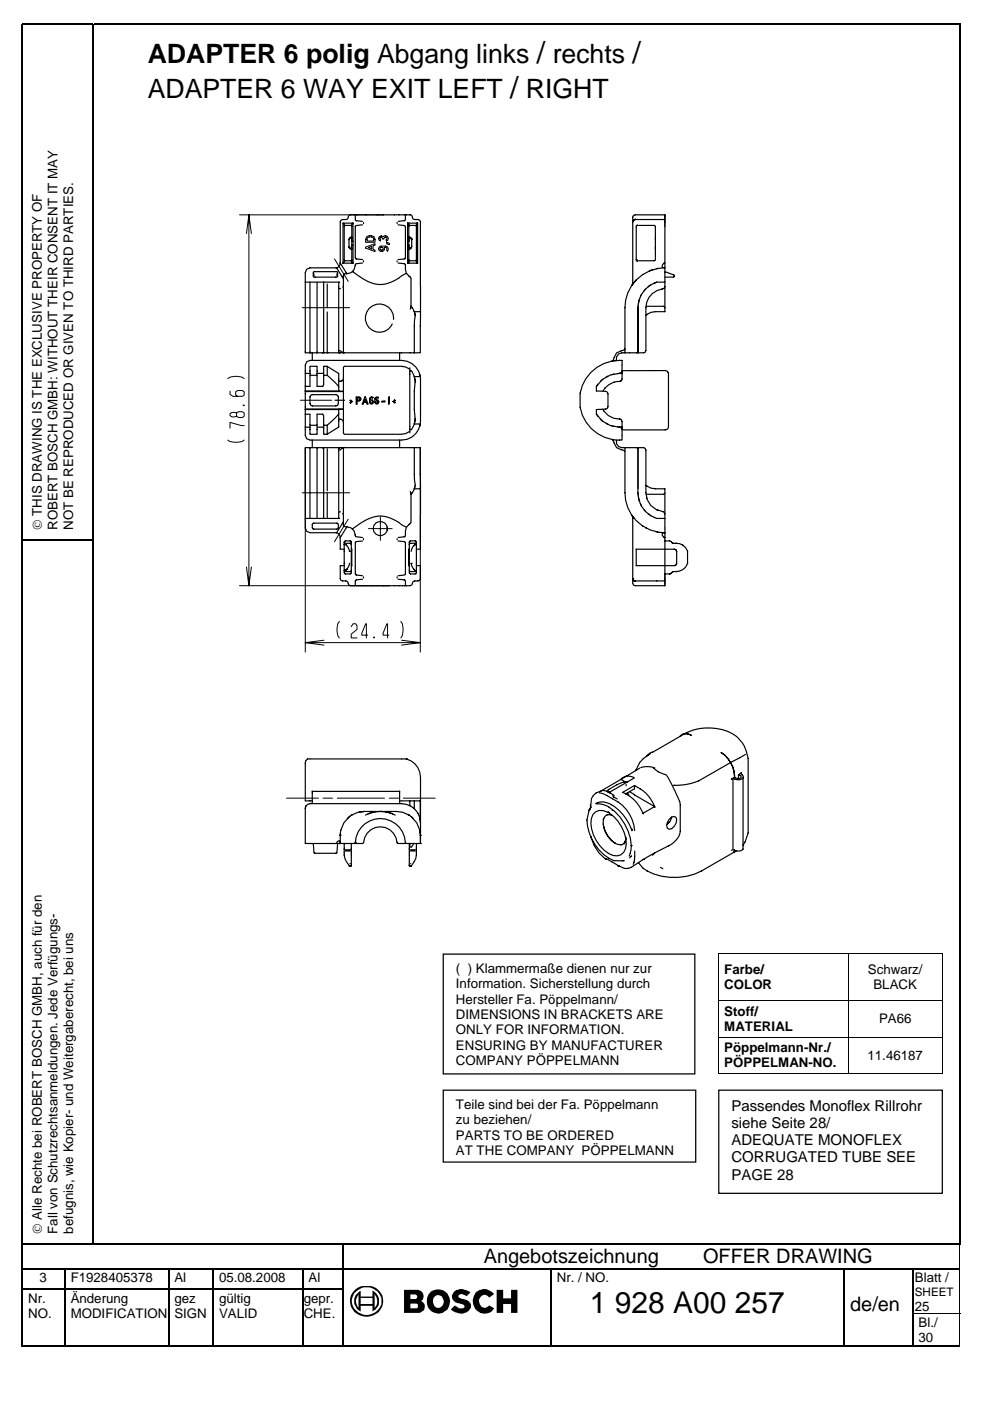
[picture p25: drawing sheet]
<svg xmlns="http://www.w3.org/2000/svg" width="210mm" height="297mm" viewBox="0 0 210 297" stroke-linecap="round" stroke-linejoin="round" font-family="sans-serif">
<defs><g id="words">
<text font-size="6.3" x="125.1" y="278.3">1 928 A00 257</text>
<g font-size="5.7">
<text x="31.3" y="13.4">ADAPTER 6 polig Abgang links / rechts /</text>
<text x="31.3" y="20.7">ADAPTER 6 WAY EXIT LEFT / RIGHT</text>
</g>
<g font-size="4.2">
<text x="102.6" y="267.9">Angebotszeichnung</text>
<text x="149.1" y="267.9">OFFER DRAWING</text>
<text x="180.3" y="278">de/en</text>
</g>
<g font-size="3.2">
<text x="155.1" y="235.5">Passendes Monoflex Rillrohr</text>
<text x="155.1" y="239.1">siehe Seite 28/</text>
<text x="155.1" y="242.8">ADEQUATE MONOFLEX</text>
<text x="155.1" y="246.4">CORRUGATED TUBE SEE</text>
<text x="155.1" y="250.1">PAGE 28</text>
</g>
<g font-size="2.8">
<text x="8.8" y="112.4" transform="rotate(-90 8.8 112.4)">© THIS DRAWING IS THE EXCLUSIVE PROPERTY OF</text>
<text x="12.2" y="112.4" transform="rotate(-90 12.2 112.4)">ROBERT BOSCH GMBH: WITHOUT THEIR CONSENT IT MAY</text>
<text x="15.5" y="112.4" transform="rotate(-90 15.5 112.4)">NOT BE REPRODUCED OR GIVEN TO THIRD PARTIES.</text>
<text x="96.7" y="206.3">( ) Klammermaße dienen nur zur</text>
<text x="96.7" y="209.5">Information. Sicherstellung durch</text>
<text x="153.6" y="206.5">Farbe/</text>
<text x="153.6" y="209.8">COLOR</text>
<text x="184" y="206.5">Schwarz/</text>
<text x="185.2" y="209.8">BLACK</text>
<text x="96.7" y="212.8">Hersteller Fa. Pöppelmann/</text>
<text x="153.6" y="215.4">Stoff/</text>
<text x="96.7" y="216">DIMENSIONS IN BRACKETS ARE</text>
<text x="96.7" y="219.3">ONLY FOR INFORMATION.</text>
<text x="153.6" y="218.6">MATERIAL</text>
<text x="186.4" y="217">PA66</text>
<text x="96.7" y="222.5">ENSURING BY MANUFACTURER</text>
<text x="96.7" y="225.8">COMPANY PÖPPELMANN</text>
<text x="153.6" y="223.1">Pöppelmann-Nr./</text>
<text x="153.6" y="226.3">PÖPPELMAN-NO.</text>
<text x="183.9" y="224.7">11.46187</text>
<text x="96.7" y="235.2">Teile sind bei der Fa. Pöppelmann</text>
<text x="96.7" y="238.4">zu beziehen/</text>
<text x="96.7" y="241.6">PARTS TO BE ORDERED</text>
<text x="96.7" y="244.9">AT THE COMPANY PÖPPELMANN</text>
<text x="8.8" y="261.6" transform="rotate(-90 8.8 261.6)">© Alle Rechte bei ROBERT BOSCH GMBH, auch für den</text>
<text x="12.2" y="261.6" transform="rotate(-90 12.2 261.6)">Fall von Schutzrechtsanmeldungen. Jede Verfügungs-</text>
<text x="15.5" y="261.6" transform="rotate(-90 15.5 261.6)">befugnis, wie Kopier- und Weitergaberecht, bei uns</text>
<text x="8.3" y="271.8">3</text>
<text x="15" y="271.8">F1928405378</text>
<text x="37" y="271.8">Al</text>
<text x="46.4" y="271.8">05.08.2008</text>
<text x="65.4" y="271.8">Al</text>
<text x="118" y="271.8">Nr. / NO.</text>
<text x="194" y="271.8">Blatt /</text>
<text x="6" y="276.2">Nr.</text>
<text x="6" y="279.4">NO.</text>
<text x="15" y="276.2">Änderung</text>
<text x="15" y="279.4">MODIFICATION</text>
<text x="37" y="276.2">gez</text>
<text x="37" y="279.4">SIGN</text>
<text x="46.4" y="276.2">gültig</text>
<text x="46.4" y="279.4">VALID</text>
<text x="64.4" y="276.2">gepr.</text>
<text x="64.4" y="279.4">CHE.</text>
<text x="194" y="277.9">25</text>
<text x="194.8" y="281.3">Bl./</text>
<text x="194.8" y="284.5">30</text>
</g>
<text font-size="2.5" x="194" y="274.7">SHEET</text>
</g></defs>
<g fill="#000">
<path d="M4.6 5h.3v.4h-.3zM19.6 5h.3v.4h-.3zM203.4 5h.3v.4h-.3zM4.6 114.4h.3v.3h-.3zM19.6 114.4h.3v.3h-.3zM203.4 114.4h.3v.3h-.3zM152.3 202.1h.1v.2h-.1zM199.7 202.1h.2v.2h-.2zM199.7 227.4h.2v.2h-.2zM4.6 263.6h.3v.3h-.3zM4.6 268.8h.3v.4h-.3zM4.6 273.2h.3v.4h-.3z"/>
<path d="M4.6 278.5h.3v.2h-.3zM13.6 268.8h.3v.4h-.3zM13.6 273.2h.3v.4h-.3zM13.6 278.5h.3v.2h-.3zM35.6 268.8h.3v.4h-.3zM35.6 273.2h.3v.4h-.3zM35.6 278.5h.3v.2h-.3zM45 268.8h.4v.4h-.4zM45 273.2h.4v.4h-.4zM45 278.5h.4v.2h-.4zM64 268.8h.4v.4h-.4zM64 273.2h.4v.4h-.4z"/>
<path d="M64 278.5h.4v.2h-.4zM72.6 263.6h.4v.3h-.4zM72.6 268.8h.4v.4h-.4zM72.6 273.2h.4v.4h-.4zM72.6 278.5h.4v.2h-.4zM116.6 268.8h.4v.4h-.4zM116.6 273.2h.4v.4h-.4zM116.6 278.5h.4v.2h-.4zM178.9 268.8h.3v.4h-.3zM178.9 273.2h.3v.4h-.3zM178.9 278.5h.3v.2h-.3zM193.4 268.8h.3v.4h-.3z"/>
<path d="M193.4 273.2h.3v.4h-.3zM203.4 263.6h.3v.3h-.3zM203.5 263.9h.1zM203.5 268.8h.1v.4h-.1zM203.5 273.2h.1v.4h-.1z"/>
</g>
<g fill="none" stroke="#000" stroke-width=".34">
<path d="M4.6 5.2h15M4.8 5.4v109M19.8 5.4v109M19.9 5.2h183.5M203.5 5.4v109M4.8 114.7v148.9M4.9 114.5h14.7M19.8 114.7v148.9M203.5 114.7v148.9M4.8 263.9v4.9M4.8 269.2v4M4.8 273.6v4.9"/>
<path d="M4.8 278.7v6.8M4.9 263.8h67.7M4.9 269h8.7M4.9 273.4h8.7M13.8 269.2v4M13.8 273.6v4.9M13.9 269h21.7M13.9 273.4h21.7M35.8 269.2v4M35.8 273.6v4.9M35.9 269h9.1M35.9 273.4h9.1"/>
<path d="M45.2 269.2v4M45.2 273.6v4.9M45.4 269h18.6M45.4 273.4h18.6M64.2 269.2v4M64.2 273.6v4.9M64.4 269h8.2M64.4 273.4h8.2M72.8 263.9v4.9M72.8 269.2v4M72.8 273.6v4.9M73 263.8h130.4"/>
<path d="M73 269h43.6M116.8 269.2v4M116.8 273.6v4.9M117 269h61.9M179 269.2v4M179 273.6v4.9M179.2 269h14.2M193.5 269.2v4M193.5 273.6v4.9M193.7 269h9.8"/>
</g>
<g fill="none" stroke="#000" stroke-width=".21">
<path d="M50.8 45.6h29.2M52.3 49.5l.5-3.9 .5 3.9M52.8 45.6v78.6M70.9 54.9l2.9 4.7M77.5 52.4l2-.7v.3l-.4 .1v.8l.4 .1v.3l-2-.7zM77.7 50.2a1.12 1.12 0 0 1 1.4-.1 1.12 1.12 0 0 1 .4 1.3h-2v-.7zM78 50.4a.78 .78 0 0 1 .9-.1 .78 .78 0 0 1 .3 .8h-1.4zM78.1 52.5l.7-.3v.6zM80.4 52.3l.4-.1h1l.4 .1 .1 .7-.1 .2-.2-.1a.4 .4 0 0 0-.2-.6h-.3l.1 .3-.2 .4-.6 .1-.4-.2-.2-.4zM80.4 50.2l.4-.2 .4 .2 .6-.2 .4 .1 .1 .5-.3 .5-.1-.2 .2-.3-.1-.2-.3-.1-.2 .1-.1 .3h-.3l-.1-.3-.2-.1-.3 .3 .2 .2-.1 .3-.3-.5zM80.6 52.6l.4-.1 .3 .1v.3l-.5 .1-.2-.1zM82 51.4l.6 .2v.3l-.6-.2z"/>
<path d="M64.1 65.2h10M48.3 93.3a3.4 3.4 0 0 0 3.5 0M48.3 80.3a3.4 3.4 0 0 1 3.5 0M48.8 82.9v.7l.6 .4h2l.4-.2v-.7l-.4-.3h-1l-.4 .3v.7l.4 .2M50.2 87.6l.4-.3h.8l.4 .3v.6l-.4 .3h-.8l-.4-.3-1 .2-.4-.3v-.4l.4-.3 1 .2v.6M51.6 85.9h.2v.1h-.2zM51.8 90.2h-.6l-2.4-.6v1.2M63.7 84.9h6.6M74.4 84.8l.3 .3-.3 .4-.2-.2 .2-.2-.2-.2zM75.5 84.2h.6l.4 .1 .1 .3-.1 .3-.8 .1v.7h-.2zM75.7 84.4h.4l.2 .3-.6 .1zM77.3 84.2h.2l.5 1.5h-.2l-.1-.4h-.6l-.1 .4h-.2z"/>
<path d="M77.4 84.6l.2 .5h-.4zM78.4 84.3l.4-.2 .3 .1-.6 .4v.2h.5l.2 .3-.1 .5-.3 .1-.4-.1-.1-.3zM78.7 84.9h.2l.1 .2-.1 .3-.4-.1zM79.6 84.3l.3-.2 .4 .1-.6 .4v.2h.4l.2 .3-.1 .5-.3 .1-.3-.1-.1-.3zM79.8 84.9h.2l.1 .2-.1 .3-.3-.1zM81 85h.6v.2h-.6zM82.4 84.2h.2v1.5h-.2zM83.3 85.1l.4-.3 .1 .1-.2 .2 .2 .2-.1 .2zM64.1 104.5h10M64.7 104.5v33.8M73.8 110.1l-2.9 4.8M78.1 112.1h5"/>
<path d="M80.6 109.6v5M89.1 100.6v37.7M50.8 124.2h30.5M52.3 120.2l.5 4 .5-4M64.7 136.2h24.4M68.7 135.7l-4 .5 4 .6M71.9 131.8a3.3 3.3 0 0 0 0 3.5M74.5 132.9l.4-.7h.5l.3 .5v.8l-1.2 1v.8h1.2M78 134.7h-1.3v-.4l.8-2.1h.2v3.1M79.2 135.1l.2 .2zM82.5 134.7h-1.3v-.4l.8-2.1h.2v3.1M85 131.8a3.4 3.4 0 0 1 0 3.5"/>
<path d="M85.1 135.7l4 .5-4 .6M60.7 169.2h6.8M68.5 169.2h2M71.5 169.2h10M82.5 169.2h2M85.5 169.2h6.8M152.3 202.2h47.6M152.3 212.2h47.6M152.3 219.9h47.6M152.3 202.3v9.8M152.3 212.2v7.6M152.3 220v7.6"/>
<path d="M179.8 202.3v9.8M179.8 212.2v7.6M179.8 220v7.6M199.8 202.3v9.8M199.8 212.2v7.6M199.8 220v7.6M152.3 227.5h27.4M179.9 227.5h19.8M193.4 278.6h10.2M203.5 263.9v4.9M203.5 269.2v4M203.5 273.6v4.9"/>
</g>
<g fill="#000">
<path d="M75.2 273.5a3.7 3.7 0 0 1 6 1.6 3.5 3.5 0 0 1-3.1 4.1 3.5 3.5 0 0 1-3.9-3.3h.4a3.2 3.2 0 0 0 3.4 2.9 3.2 3.2 0 0 0 2.9-3.5 3.2 3.2 0 0 0-3.4-2.4 3.2 3.2 0 0 0-2.9 3h-.4a2.96 2.96 0 0 1 1-2.4z" fill-rule="evenodd"/>
<path d="M75.5 274.5l1-.8v1.2h2.5v-1.3a2.54 2.54 0 0 1 1.3 3.1l-.7 1-.6 .4v-1.2h-2.5v-.4h2.9v.8v-.1a1.91 1.91 0 0 0 .1-2.7l-.1-.1v2.1h-.4v-1.3h-3l.1-.8a2.03 2.03 0 0 0 0 2.9l-.1-2.1h.5v2.9a2.48 2.48 0 0 1-1-3.6z" fill-rule="evenodd"/>
<path d="M85.7 273.5h2.9a1.31 1.31 0 0 1 1.1 1 1.31 1.31 0 0 1-.5 1.4 1.29 1.29 0 0 1 .9 1.3 1.29 1.29 0 0 1-1.2 1.2h-3.2v-3.4h1.3v.4h.2v1h-.2v1h1.4l.2-.2v-.7l-.3-.1h-1.1v-1h1a.52 .52 0 0 0 .3-.5 .52 .52 0 0 0-.4-.5h-1.1v.6h-1.3z" fill-rule="evenodd"/>
<path d="M91.4 273.8a2.56 2.56 0 0 1 4 1.4 2.56 2.56 0 0 1-2.8 3.2 2.3 2.3 0 0 1-2.1-2.5h1.3a1.18 1.18 0 0 0 1.2 1.4 1.18 1.18 0 0 0 1.1-1.5 1.15 1.15 0 0 0-1.2-1.2 1.15 1.15 0 0 0-1.1 1.3h-1.3l.1-.9 .3-.6z" fill-rule="evenodd"/>
<path d="M96.3 273.8l.2-.1a2.49 2.49 0 0 1 2.8 .1l.4 .3-.8 .7a1.44 1.44 0 0 0-1.6-.2l-.1 .1a.65 .65 0 0 0 .6 .7 2.44 2.44 0 0 1 2 1.1 1.96 1.96 0 0 1-2.5 1.9l-.7-.1-1-.7 .8-.8 .4 .2a1.63 1.63 0 0 0 1.5 .4l.2-.5-.4-.4a2.59 2.59 0 0 1-2.2-1.1l-.1-.8z" fill-rule="evenodd"/>
<path d="M100.8 274.1l.6-.4a2.47 2.47 0 0 1 3.4 .7l-1.1 .7a1.21 1.21 0 0 0-1.7-.3 1.21 1.21 0 0 0-.3 1.7 1.09 1.09 0 0 0 1 .8 1.09 1.09 0 0 0 1-.5l1.1 .6a2.51 2.51 0 0 1-3.4 .7 2.51 2.51 0 0 1-.9-3.3z" fill-rule="evenodd"/>
<path d="M105.3 273.5h1.4v1.8h1.7v-1.8h1.3v4.9h-1.3v-1.9h-1.7v1.9h-1.4z" fill-rule="evenodd"/>
</g>
<g fill="none" stroke="#000" stroke-width=".25">
<path d="M64.7 59.8h7.3M65.7 59.8v15M66.4 57.7l5-.1 .2 .2v.8l-.2 .2h-4.8l-.2-.2zM66.5 57.9l.1 .5M67.2 59.8v15M68.6 59.8v14.8l-.2 .2M71.4 56.8h-5.7l-.7 .3-.3 .7v17h23.1M71.4 56.8l1.4 2.2M71.5 57.9l-.1 .5M71.8 59.8v14.8l.2 .2M72.1 55.8l1.4 2.2-.4 .1-.3 .2v16.5M72.7 47.3l.3 .3v7.9l-.3 .3"/>
<path d="M72.7 55.8h2.1M73 48l.2-.2h1.1l.3 .2M73 55.1l.2 .2h1.2l.2-.2M73.3 46.5l-1 .2-.2 .4v8.7a.91 .91 0 0 1-.7 1M73.3 46.5l.4-.1 .1-.4a.47 .47 0 0 1 .5-.4h12.6a.77 .77 0 0 1 .7 .8l1.4 .3 .1 .4v27.7h-1.3M74 52.3l.2 .5h.4M74 52.3v.1M74 52.4h.1M74.1 50.6l-.1 .2M74.2 50.5l.2 .1M74.4 52.5l-.2 .1M74.6 50.3h-.4l-.2 .5v1.6"/>
<path d="M74.8 57.6a9.6 9.6 0 0 0 6.3 2.7 11.7 11.7 0 0 0 4.7-2.2l.4-.1M74.8 47.3h-2.1v8.5M74.8 47.3l-.2 .3v7.9l.2 .3M74.8 47.3v8.5M75.3 45.7l.1 1 1.5 .2M76.9 55.8l-1.3 .1-.3 .3a1.79 1.79 0 0 1-1.7 1.8M76.9 47.7l-1.3 .1-.3 .2v6.7l.3 .2 1.3 .1M77.1 47.2v.2M77.1 55.3v.2M84.2 47.2v.2M84.2 55.3v.2M84.4 47.7l1.3 .1 .3 .2v6.7l-.3 .2-1.3 .1"/>
<path d="M84.4 55.8l1.3 .1 .3 .3a2.21 2.21 0 0 0 1 2.5M86 45.7l-.1 1-1.5 .2M86.4 47.3l.3 .3v7.9l-.3 .3M86.4 47.3v8.5M86.4 55.8h2.1M86.4 47.3h2.1M86.7 55.1l.2 .2h1.2l.2-.2M86.7 48l.2-.2h1.1l.3 .2M86.7 50.3h.3l.2 .3M86.7 52.4l.4 .2M87 58.8l.1 .3v6.1l-.1 .3M87.1 50.5l-.4 .2"/>
<path d="M87.2 50.6l.1 .2-.1-.1M87.2 50.6v1.8M87.2 50.7l.1 .1M87.2 50.7h.1M87.3 52.3l-.3 .5h-.3M88.5 47.3l-.2 .3v7.9l.2 .3M88.5 47.3v8.5M134.2 46.8h.1M134.2 46.8l.3-.3zM134.4 46.7l.3-.2-.4 .2-.1 .4M134.7 46.5h6.3M134.9 55.1l.2 .3"/>
<path d="M134.9 55.1h.1M135.2 47.8l-.3 .2v7.1M135.4 47.8h3.3l.3 .2v7.1l-.3 .2h-3.3M136.3 58.2h-.1M138.3 57.2l-.6 .2M139.2 59.9l-.6 .2M139.2 59.8a5.7 5.7 0 0 0-3.9 5.4M139.2 59.8h1.8M139.5 56.9a8.5 8.5 0 0 0-7 8.3v9.6M140.8 55.8h.2v1l-.6-.2v-.4zM141 55.8v-10.2h-6.3l-.4 .1-.1 .3v13.9l-.2 .6 .9-1.1M141 57.6l1.9 .7 .1 .3-.2 .2h-1.8"/>
<path d="M141 56.8l-1.7 .2M141 56.8v9.3l-3 .1-.9 .5M64.7 79.2h1M65.7 79.7l.1-.1h1.3l.1 .1M66.2 74.8v1.6M68.6 79l-.2 .2h-1.2M68.6 79.7l.1-.1h.7l1.7 1.6 .7 .9M69.4 60.2v5M69.4 66.1v8.5M69.4 77.7v1.7M72 61.2h.2M72.1 74.3l.7 .5"/>
<path d="M72.8 60.6l-.1 .3M83.4 67.7a2.98 2.98 0 0 0-3.9-3.1 2.98 2.98 0 0 0-1.3 4.9 2.98 2.98 0 0 0 5-.8M84.7 74.8v1.6M86.9 78.3l-.8-.5-1-.1h-12l-.3 .2 .1 14.1 12.2 .1 1-.2 .8-.5M86.9 78.8l.1-.2 .4 .2 .4 .9 .2 1.1-.2-1h1.3M86.9 78v13.8M87.1 64.9l.7 1.2M87.8 66.1a2.45 2.45 0 0 1 .1 1.8l-.1 6.9M87.8 66.1l.2 .6M87.8 66.1h1.4M89 79.4v.2M89.1 79.8v10.1"/>
<path d="M89.1 79.8a4.1 4.1 0 0 0-4-3.4h-19.4l-.7 .3-.3 .7v14.9l.3 .7 .7 .3h19.4a4 4 0 0 0 4-3.4M128.9 79.7l-.4 .3M130.2 79.3l-.5 .1M131.3 79.2h-.4M131.4 79.2a5.8 5.8 0 0 0-5 2.7v1l2 .1 .4 .1 .1 .4v2.8l-.1 .3-.4 .1-2 .1v1a5.8 5.8 0 0 0 5 2.8l.3 .1 .2 .4-.2-.4M131.7 79l-.3 .2M131.9 78.6h9.1l.4 .1 .3 .3v.3v11.5l-.7 .3h-9.1M131.9 78.7l-.2 .3-.3 .2M134.1 60.3h.1M135.2 74.7l.1-.1-.3 .2M135.3 65.2v9.4M135.3 64.7v.5"/>
<path d="M135.6 63.4l-.2 1M136 62.4l-.2 .5M136.9 61.3l-.4 .4M136.9 66.8h.1M137 64.9h3.7l.3 .3M137.2 66.7l-.3 .1M138 60.4l-.6 .4M141 60.8l-.2 .3a4.5 4.5 0 0 0-3.9 4.1v9.1l-.1 .4-.3 .1h-4.6l-.7 .2-.5 .6v.8l-.9 .2 .3-.5a1.95 1.95 0 0 1 2-1.8l.4-.4M64.7 81.9h1l.1-4.2h1.4v4.2h1.2l.2-.4v-3.7l.8-.1 2.4 1.5v3.8l1-.1M64.7 90.6h1M64.7 82.9h7.1M64.7 86.8h7.1"/>
<path d="M64.9 83h7.7M64.9 86.7h7.7M65.7 90l.1 .2h1.3l.1-.2M65.7 94.9v15M65.9 83.8l.3-.1h5l.4 .1 .1 .4v1.4l-.1 .3-.4 .2h-5l-.3-.2-.2-.3v-1.4zM66.2 93.3v1.6M67.2 90.6h1.2l.2 .2M67.2 94.9v15M68.6 95l-.2-.1 .2 .2v14.8M69.4 90.4v1.6M69.4 95.1v8.9M71 84.9h2.1"/>
<path d="M71.8 87.7l-.7 .8-1.7 1.6-.7 .1-.1-.2M72 94.9l-.2 .2v14.8M72.3 88.9h-.3l-.2 .2M72.3 88.9l.4 .3 .1 .4M72.8 94.9l-.7 .5M72.8 94.9v16.5l.1 .2 .6 .2-1.4 2.2M72.8 86.8h-1v3.7l-2.4 1.6-.8-.1v-3.8l-.2-.4h-1.2l-.1 4.3-1.4-.1v-4.2h-1M72.8 80.1a.62 .62 0 0 1-.3 .6 .62 .62 0 0 1-.7 0M84.7 93.3v1.6M87.8 94.9l.1 6.9a2.38 2.38 0 0 1-.1 1.8M87.8 89.9h1.3M88 88.7v.3"/>
<path d="M88 89l-.2 1.1-.6 1h-.2l-.1-.1M88 80.8v.1a31.2 31.2 0 0 0 0 7.8M88 89l-.2 .9M89 90.1v.3M126.4 87.8l.4 .5M126.8 81.4l-.4 .6M127.3 88.8l.5 .5M127.8 86.8l.3 .4M127.8 80.4l-.5 .5M128.1 87.2a4 4 0 0 0 3.3 1.7M128.5 89.8l.4 .2M129.7 90.3l.5 .1"/>
<path d="M130.9 90.5h.8M131.4 88.9h.2M131.4 88.9l.3 .1 .2 .4v3.9h-1.2M131.4 80.9l.3-.2 .2-.3v-4a8.5 8.5 0 0 0-9 7.4 8.5 8.5 0 0 0 7 9.4M131.4 80.9a4.1 4.1 0 0 0-3.6 2.1M131.6 80.8l-.2 .1M132.5 95.8a.68 .68 0 0 0-.8-.4l-1-.5-.9-1.7 .9 .1v.8l.5 .6 .7 .2h4.6l.3 .2 .1 .3v9.1a4 4 0 0 0 3.6 4M132.5 94.9v9.6a8.5 8.5 0 0 0 8.5 8.5l-.6 .2v.4l.6 .4M135 94.9l.3 .3M135.2 95.1l.1 .1M135.3 95.1v9.4M64.7 109.9h7.3"/>
<path d="M66.3 111l5.1-.1 .3 .3v.7l-.3 .3h-4.9l-.3-.3zM69.4 104.5v5.2M71.4 113l-5.7-.1-.7-.3-.3-.6v-17.1h24.4v21.5h-.8M71.4 113a.91 .91 0 0 1 .7 .9M72 108.5h.2M72.1 113.9v2.5h.9M72.7 108.8l.1 .3M72.8 110.7l-1.4 2.3M73 119.9h-.9v2.8l.2 .3 1 .2M73 115.4l.2-.2h1.1l.2 .2M73.1 114.7h1.2l.2 .2v6.5l-.2 .3h-1.1l-.2-.3zM73.2 115.4l.6 .6 .3 .9"/>
<path d="M73.6 111.7a1.94 1.94 0 0 1 1.8 2l1.5 .3M74.1 119.4l-.6 1.3M74.1 116.9h.1M74.5 116.4v3.5M76.9 114.7l-1.3 .1-.3 .3v6.6l.3 .2 1.3 .2M77.1 114.2v.2M82.1 111.8v.6M84.2 114.2v.2M84.4 114.7l1.3 .1 .3 .3v6.6l-.3 .2-1.3 .2M86.2 111.8l-.6-.3a9.1 9.1 0 0 0-5.2-2.1 12.1 12.1 0 0 0-5.6 2.7M86.8 115.4l.2-.2h1.1l.2 .2M86.8 116.4v3.5"/>
<path d="M86.8 114.7h1.2l.3 .2v6.5l-.3 .3h-1l-.2-.3zM87 104.2l.1 .4v6M87.1 110.7l-.1 .3a2.61 2.61 0 0 0-1 2.6l-.3 .2-1.3 .2M87.2 119.4a2.83 2.83 0 0 0 .9 1.7h.1M87.2 119.4h.1M87.8 115.7l-.6 1.2M87.8 115.7h.1M87.8 103.6l-.7 1.2M87.8 103.6h1.4M88 103.1l-.2 .5M88.1 115.3l-.3 .4M88.2 115.3h.1"/>
<path d="M88.3 119.9h.8v2.8l-.1 .3-1.3 .2-.4 .8-.3 .2h-12.7l-.3-.2-.3-.6-.4-.2M134.8 116.4h8.2M134.9 116.4v3.5M135.3 104.5a5.6 5.6 0 0 0 3.9 5.4h1.8M135.3 104.5v.6M135.4 105.3l.2 1M135.8 106.8l.2 .5M136.2 111.5l.2 .1M136.5 108.1l.4 .3M136.9 111.9l.3 .2M136.9 102.9l.3 .2M136.9 102.9h.1"/>
<path d="M137.1 103l.9 .5 .9 .1h2.1v.9l-.3 .3h-3.7M137.1 105.6v.1M137.4 108.9l.6 .4M138.6 109.6l.2 .1M139.3 112.8h.1M139.3 108.1l.3 .1M140.5 108.5l.3 .1 .2 .4M140.5 108.5h.1M141 104.5v19.7h-6.3l-.4-.2-.1-.3v-13.9l-.2-.5 .4 .6M141 114.7h1l.4 .2M142.4 114.9l.2 .2M142.4 114.9l.4 .3a2.65 2.65 0 0 1 3 1.7v2.6a2.52 2.52 0 0 1-2.4 1.7"/>
<path d="M143 116.4l.3 .2 .2 .3M143 116.4l.4 .2 .1 .3M143.5 119.4l-.2 .4-.3 .1M143.5 119.4l-.1 .3-.4 .2h-8.2M143.5 116.9v2.5M73 120.9l.2 .3h1.1l.2-.3M73.5 120.7h.1M73.5 120.7l-.3 .3M76.9 122.8l-1.5 .2-.1 1M77.1 122.3v.3M84.2 122.3v.3M84.4 122.8l1.5 .2 .1 1"/>
<path d="M86.8 120.9l.2 .3h1l.3-.3M134.2 122.7h.1M134.2 122.7l.1 .3 .4 .3-.4-.2M134.2 122.9l.3 .3M134.7 123.2h6.3M141 121.7h1M142.3 121.5l-.3 .2M142.8 121.2h-.2M142.8 121.2l-.8 .5M142.8 121.2h.7M137.9 159.8a6.2 6.2 0 0 0-3 3.4M145.2 155.6h.7l.7 .3a1.78 1.78 0 0 0-2.5 .2"/>
<path d="M145.2 155.6a10.6 10.6 0 0 1 11.3 .8 7.1 7.1 0 0 1 2.1 4.4v15.8l-.6 1.9-.5 .7M145.2 155.6l-6.8 3.9-.6 .1-.8 .8M152.9 159.6a6.2 6.2 0 0 1 2.8 5.2M158.1 160l-3 1.6M66.2 167.7v2.7M66.4 178.8l.2 1.9 .2 .2h4.6l.2-2.1M66.4 167.8h18.1M72.1 177.1h.1M72.1 178.7v-.3l-.3-.1-.4 .5M72.2 176.9l-.1 .2M73 178.8v2.6M74.1 173.2a6.4 6.4 0 0 0-2 5.6"/>
<path d="M74.5 178.8v4.7l-.4 .1M75.3 178.6h.1M75.3 178.6a5.3 5.3 0 0 1 5.4-5.1 5.3 5.3 0 0 1 5.3 5.3h.2M75.3 178.6l-.2 .2M77.3 172a5 5 0 0 0-3.7 1.5M77.3 172h6.7l1.3 .2 1.3 .5M77.3 172l-1.1 .1M79.1 172.2l-1.6 .6M79.1 172.2l-.7 .2M80.6 172l-1.5 .2M80.6 172h.1M80.6 172l1.5 .2"/>
<path d="M81.8 172.1l.3 .1M82.1 172.2l1.7 .6M82.1 172.2l.8 .2M84.7 169.8h4.4v4M84.7 167.7v2.7M86.1 160.9h-20.9l-.4 .5-.1 .4v8h1.5M86.1 160.9h.1M86.1 160.9a4 4 0 0 1 3.1 3.9v14M86.6 172.7l.2 .2zM86.8 178.8v4.6M86.8 172.9l.8 .6M86.9 178.8v.7l.2 .1 .6-.7"/>
<path d="M86.9 169.8v1M87.2 173.2a5.3 5.3 0 0 1 1.9 3.9M87.8 169.8v1.7M88.3 178.8a5.8 5.8 0 0 1-1.1 4.8l-.2 .1M89 173.4l.1 .4M89.1 173.8l.1 .6a4 4 0 0 0-4.1-4h-19.4a.99 .99 0 0 0-1 1v7.4h12.3a3.6 3.6 0 0 1 3.6-3.5 3.6 3.6 0 0 1 3.7 3.5h4.9M89.1 176.6v.3M89.1 177.1h.1M89.1 178.8h.1M124.9 171.8a8 8 0 0 0 1.3 7.3 8.4 8.4 0 0 0 4 3.4h2.2M125.1 171.4h.1M125.1 171.4l-.2 .4"/>
<path d="M125.2 170.7l.1 .4M125.2 171.1l-.3 .7M125.3 177.4a7.7 7.7 0 0 0 3.1 4.8l.1-.1 2.4 1.3 .1 .3h.4M125.7 172.7a2.6 2.6 0 0 1 3.3-.5l.1 .1a8.2 8.2 0 0 1 3.5 7.6 2.18 2.18 0 0 1-3.6 1.1 7.9 7.9 0 0 1-3.6-7.5zM126.3 170.3l1.3-.3 1 .2 1 .4M126.4 170.5h1.3a7.6 7.6 0 0 1 4.7 4.2l.8 1.5 .5 1.6 .1 1.5M127.1 168.1a11.9 11.9 0 0 1 5.7 3.5 8 8 0 0 1 1.8 4.5M127.9 174.8l.3 1.1M128 173.5l-.1 .3M128.3 176.1a5.8 5.8 0 0 0 2.2 2.7M128.7 172.8l1.1 .1M128.7 167.8h.1"/>
<path d="M128.8 172.7a2.19 2.19 0 0 0-.8 2.8 4.8 4.8 0 0 0 3.1 3.5l.7 .1M128.8 167.8l1.1 .7 .1 .2M129.6 170.6h.1M129.6 170.6a10.5 10.5 0 0 1 4.3 5.2M129.8 171.8h.1M130 168.9l.9 .5M130 168.7h.1M131.7 165.2a2.04 2.04 0 0 1 2.7-.3l-5 3-.8-.2a2.59 2.59 0 0 0-3.3 3M131.7 165.2l.9 .6M131.7 165.2l-4.3 2.5M132.5 178.4l-.3 .5-.5 .3M132.7 177.7l-.4 1.2"/>
<path d="M132.7 177.5l-.1 .5M132.8 166.3v.3M133 168.1l.3 .5M133 165.8a6.7 6.7 0 0 0-4.1 1.7l-.1 .3M133.8 179.3h.1M133.8 179.3v.8l-.4 1.4M133.9 175.8h.1M133.9 175.8v.2M133.9 175.9v.1M133.9 176l.1 .1M133.9 176h.1M134.5 166.5a8 8 0 0 1 4.4 4.6l-5.4-3.2"/>
<path d="M134.5 166.5l-2.4 1.5a8 8 0 0 1 4.3 4.6M134.5 166.5v.7l-1.8 1.1M134.9 163.2l-.2 .2M135.7 162.9l-4 2.3M135.9 162.7a4.1 4.1 0 0 1 2.7 .1M138.6 162.8l.8 .7M138.6 162.8h.1M138.6 171.1l-2.3 1.3M139.6 163.6h.1M139.8 163.7l1.1 .4M141 164.2l.4 .2 .8 1.4 1.9 4.1 .1 .8v5.5a4.3 4.3 0 0 1-2.5 3.2M141.6 179.4l-2.7 1.4"/>
<path d="M141.9 173.7l.5-.5 .5-.1 .4 .2a1.94 1.94 0 0 1-1.4 2.5l-.4-.2-.1-.5 .1-.7zM142 174.3l-.5 .3M142.4 173.2l-.3 .9-.6 .7M142.8 166.5h.1M154.7 161.8l-6.6 3.8-2.5 .7-2.8 .2M155.4 165.3v14.7M155.7 164.8l-.6 .4 .5-.1a1.7 1.7 0 0 0 1.9-.2l.1-.3-.4-.5v-.3l-.6 .5v.7M156.6 164.3l.5 .2 .1 .2a.9 .9 0 0 1-1.5 .1M157.5 164.9v15.1a1.57 1.57 0 0 1-1.8 .3M73 181.3a4.3 4.3 0 0 0 1.1 2.3M73.2 180.4h1.1M73.2 180.2h1.1"/>
<path d="M74.1 183.6h.2M74.2 183.7h.1M74.2 183.1h.1M74.4 183.6h.1M86.8 183.4v.2M86.8 183.4v.1M86.8 183.5l.3 .1M86.8 183.6l.2 .1M86.9 183.6h.1M87 183.7h.1M87 183.1h.1M87 180.4h1"/>
<path d="M87 180.2h1M88.3 181.3v.1M133.9 181.4l-.4 .5M134.6 180.4a5.9 5.9 0 0 1-.3 2.9M136.4 182.2h.1M136.4 182.2l-2.6 1.7-.7 .2h-.7l-1.3-.6M138.9 180.8l-.6 .5M138.9 180.8l-2.5 1.4M140 183.9l.5 .3M155.1 180.3h.6M155.7 180.3h.1M155.7 180.3l-.2 .5z"/>
<path d="M156.2 180.3l-7.5 4.4a12.3 12.3 0 0 1-12.4-.7l-.9-1.1"/>
<circle cx="80.6" cy="112.1" r="1.5"/>
</g>
<path d="M152.4 231.1h47.4v21.9h-47.4z" fill="#fff"/>
<path d="M152.4 231.1h47.4v21.9h-47.4z" fill="none" stroke="#000" stroke-width=".26"/>
<path d="M94 231.1h53.5v15.3h-53.5z" fill="#fff"/>
<path d="M94 231.1h53.5v15.3h-53.5z" fill="none" stroke="#000" stroke-width=".26"/>
<path d="M94 202.3h53.3v25.4h-53.3z" fill="#fff"/>
<path d="M94 202.3h53.3v25.4h-53.3z" fill="none" stroke="#000" stroke-width=".26"/>
<g fill="none" stroke="#000" stroke-width=".34">
<path d="M13.8 278.7v6.8M35.8 278.7v6.8M45.2 278.7v6.8M64.2 278.7v6.8M72.8 278.7v6.8M116.8 278.7v6.8M179 278.7v6.8M193.5 278.7v6.8M4.6 285.3h9M13.9 285.3h21.7M35.9 285.3h9.1M45.4 285.3h18.6"/>
<path d="M64.4 285.3h8.2M73 285.3h43.6M117 285.3h61.9M179.2 285.3h14.2M193.7 285.3h9.8"/>
</g>
<path d="M203.5 278.7v6.8" fill="none" stroke="#000" stroke-width=".21"/>
<use href="#words"/>
</svg>
